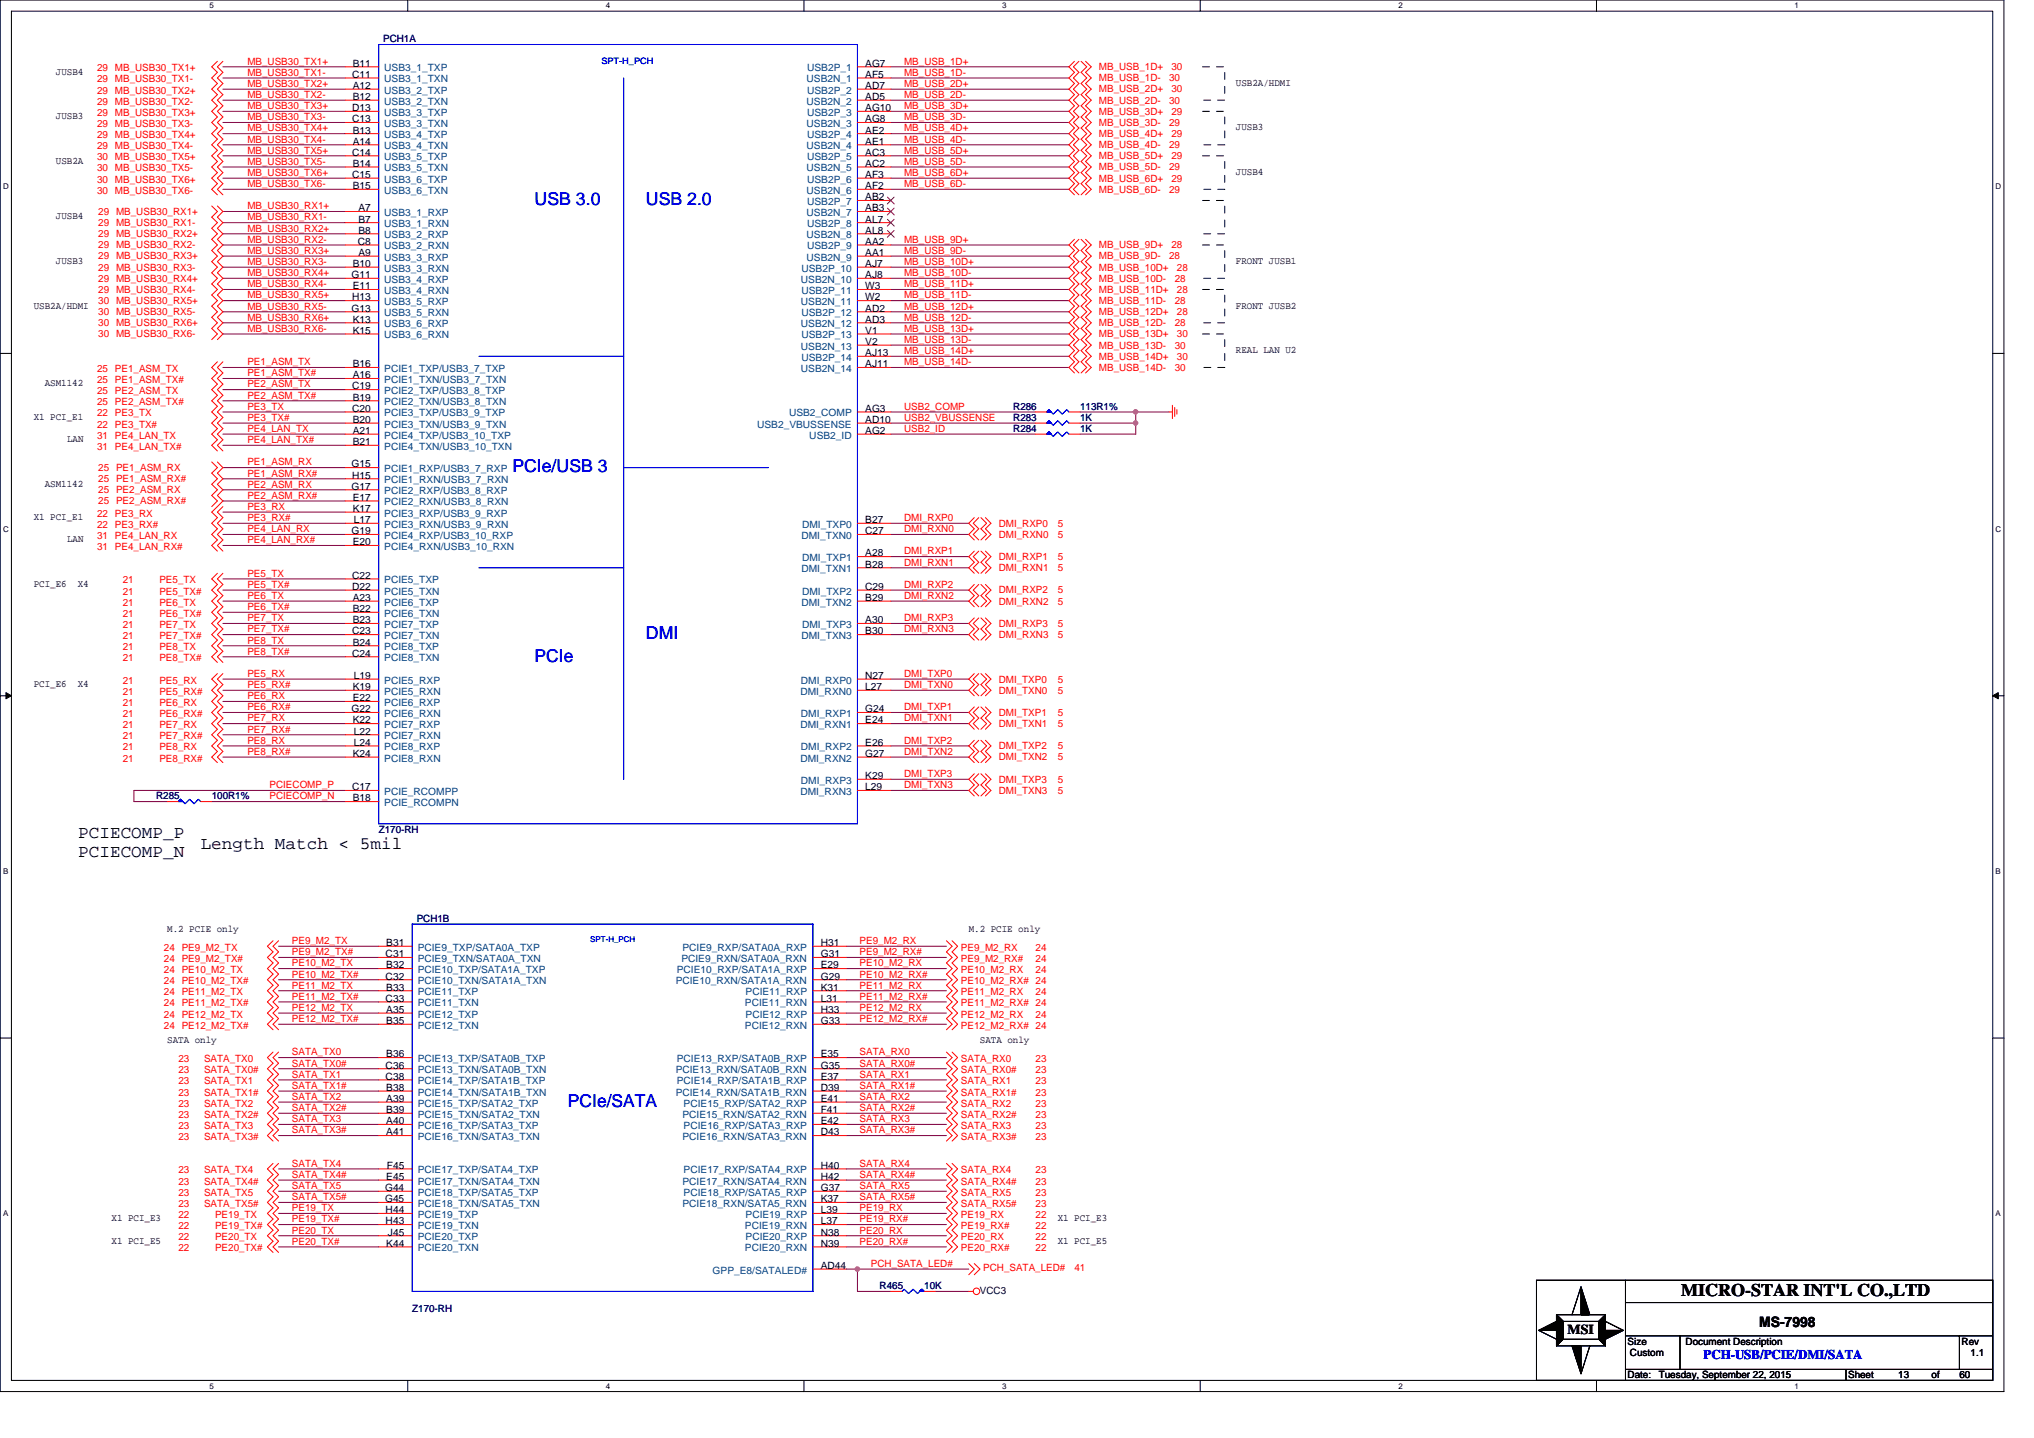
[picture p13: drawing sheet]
<svg xmlns="http://www.w3.org/2000/svg" width="297mm" height="210mm" viewBox="0 0 297 210" stroke-linecap="round" stroke-linejoin="round" font-family="sans-serif">
<defs><g id="words">
<g font-size="2.6" fill="#00f">
<text x="78.1" y="30">USB 3.0</text>
<text x="94.3" y="30">USB 2.0</text>
<text x="74.8" y="69">PCIe/USB 3</text>
<text x="94.3" y="93.4">DMI</text>
<text x="78.1" y="96.6">PCIe</text>
<text x="82.9" y="161.6">PCIe/SATA</text>
</g>
<g font-size="2.6">
<text x="11.4" y="122.4">PCIECOMP_P</text>
<text x="11.4" y="125.1">PCIECOMP_N</text>
<text x="29.3" y="124">Length Match &lt; 5mil</text>
<text x="245.5" y="189.3">MICRO-STAR INT'L CO.,LTD</text>
</g>
<text font-size="2.1" x="256.9" y="193.8">MS-7998</text>
<text font-size="2" x="228.9" y="194.8">MSI</text>
<text font-size="1.9" fill="#00f" x="248.8" y="198.5">PCH-USB/PCIE/DMI/SATA</text>
<g font-size="1.5">
<text x="8.2" y="10.9">JUSB4</text>
<text x="51.4" y="11.4">C11</text>
<text x="51.5" y="9.7">B11</text>
<text x="126.4" y="9.7">AG7</text>
<text x="126.4" y="11.4">AF5</text>
<text x="8.2" y="17.4">JUSB3</text>
<text x="51.4" y="16.2">D13</text>
<text x="51.4" y="17.9">C13</text>
<text x="51.5" y="14.6">B12</text>
<text x="51.5" y="13">A12</text>
<text x="126.4" y="13">AD7</text>
<text x="126.4" y="16.2">AG10</text>
<text x="126.4" y="14.6">AD5</text>
<text x="126.4" y="17.9">AG8</text>
<text x="180.5" y="12.6">USB2A/HDMI</text>
<text x="8.2" y="23.9">USB2A</text>
<text x="51.4" y="22.7">C14</text>
<text x="51.5" y="19.5">B13</text>
<text x="51.5" y="21.1">A14</text>
<text x="126.4" y="19.5">AE2</text>
<text x="126.4" y="22.7">AC3</text>
<text x="126.4" y="21.1">AE1</text>
<text x="180.5" y="19">JUSB3</text>
<text x="51.4" y="26">C15</text>
<text x="51.5" y="27.6">B15</text>
<text x="51.5" y="24.4">B14</text>
<text x="126.4" y="26">AF3</text>
<text x="126.4" y="29.3">AB2</text>
<text x="126.4" y="24.4">AC2</text>
<text x="126.4" y="27.6">AF2</text>
<text x="180.5" y="25.5">JUSB4</text>
<text x="8.2" y="32">JUSB4</text>
<text x="52.3" y="35.8">C8</text>
<text x="52.3" y="32.5">B7</text>
<text x="52.3" y="30.9">A7</text>
<text x="52.3" y="34.1">B8</text>
<text x="126.4" y="32.5">AL7</text>
<text x="126.4" y="35.8">AA2</text>
<text x="126.4" y="30.9">AB3</text>
<text x="126.4" y="34.1">AL8</text>
<text x="8.2" y="38.6">JUSB3</text>
<text x="51.3" y="40.6">G11</text>
<text x="51.5" y="39">B10</text>
<text x="52.3" y="37.4">A9</text>
<text x="126.4" y="39">AJ7</text>
<text x="126.4" y="40.6">AJ8</text>
<text x="126.4" y="37.4">AA1</text>
<text x="180.5" y="38.6">FRONT JUSB1</text>
<text x="4.9" y="45.1">USB2A/HDMI</text>
<text x="51.3" y="45.5">G13</text>
<text x="51.4" y="43.9">H13</text>
<text x="51.5" y="47.1">K13</text>
<text x="51.5" y="42.2">E11</text>
<text x="126.4" y="42.2">W3</text>
<text x="126.4" y="45.5">AD2</text>
<text x="126.4" y="43.9">W2</text>
<text x="126.4" y="47.1">AD3</text>
<text x="180.5" y="45.1">FRONT JUSB2</text>
<text x="51.5" y="53.6">B16</text>
<text x="51.5" y="48.7">K15</text>
<text x="126.4" y="48.7">V1</text>
<text x="126.4" y="52">AJ13</text>
<text x="126.4" y="50.4">V2</text>
<text x="126.4" y="53.6">AJ11</text>
<text x="180.5" y="51.6">REAL LAN U2</text>
<text x="6.5" y="56.4">ASM1142</text>
<text x="51.4" y="56.9">C19</text>
<text x="51.5" y="55.2">A16</text>
<text x="51.5" y="58.5">B19</text>
<text x="4.9" y="61.3">X1 PCI_E1</text>
<text x="9.8" y="64.6">LAN</text>
<text x="51.4" y="60.1">C20</text>
<text x="51.5" y="61.8">B20</text>
<text x="51.5" y="65">B21</text>
<text x="51.5" y="63.4">A21</text>
<text x="126.4" y="63.4">AG2</text>
<text x="126.4" y="60.1">AG3</text>
<text x="126.4" y="61.8">AD10</text>
<text x="6.5" y="71.1">ASM1142</text>
<text x="51.3" y="68.3">G15</text>
<text x="51.3" y="71.5">G17</text>
<text x="51.4" y="69.9">H15</text>
<text x="4.9" y="75.9">X1 PCI_E1</text>
<text x="51.5" y="73.1">E17</text>
<text x="51.5" y="74.8">K17</text>
<text x="51.7" y="76.4">L17</text>
<text x="126.4" y="76.4">B27</text>
<text x="9.8" y="79.2">LAN</text>
<text x="51.3" y="78">G19</text>
<text x="51.5" y="79.6">E20</text>
<text x="126.4" y="81.3">A28</text>
<text x="126.4" y="78">C27</text>
<text x="126.4" y="82.9">B28</text>
<text x="4.9" y="85.7">PCI_E6</text>
<text x="11.4" y="85.7">X4</text>
<text x="51.4" y="86.1">D22</text>
<text x="51.4" y="84.5">C22</text>
<text x="51.5" y="89.4">B22</text>
<text x="51.5" y="87.8">A23</text>
<text x="126.4" y="86.1">C29</text>
<text x="126.4" y="87.8">B29</text>
<text x="51.4" y="92.6">C23</text>
<text x="51.4" y="95.9">C24</text>
<text x="51.5" y="91">B23</text>
<text x="51.5" y="94.3">B24</text>
<text x="126.4" y="91">A30</text>
<text x="126.4" y="92.6">B30</text>
<text x="4.9" y="100.3">PCI_E6</text>
<text x="11.4" y="100.3">X4</text>
<text x="51.5" y="100.8">K19</text>
<text x="51.7" y="99.1">L19</text>
<text x="126.4" y="99.1">N27</text>
<text x="126.4" y="100.8">L27</text>
<text x="51.3" y="104">G22</text>
<text x="51.5" y="102.4">E22</text>
<text x="51.5" y="105.6">K22</text>
<text x="51.7" y="107.3">L22</text>
<text x="126.4" y="104">G24</text>
<text x="126.4" y="105.6">E24</text>
<text x="51.5" y="110.5">K24</text>
<text x="51.7" y="108.9">L24</text>
<text x="126.4" y="108.9">E26</text>
<text x="126.4" y="113.8">K29</text>
<text x="126.4" y="110.5">G27</text>
<text x="51.4" y="115.4">C17</text>
<text x="51.5" y="117">B18</text>
<text x="126.4" y="115.4">L29</text>
<text x="24.4" y="136.1">M.2 PCIE only</text>
<text x="141.5" y="136.1">M.2 PCIE only</text>
<text x="56.3" y="139.8">C31</text>
<text x="56.3" y="143">C32</text>
<text x="56.4" y="138.2">B31</text>
<text x="56.4" y="141.4">B32</text>
<text x="119.9" y="139.8">G31</text>
<text x="119.9" y="141.4">E29</text>
<text x="119.9" y="143">G29</text>
<text x="119.9" y="138.2">H31</text>
<text x="56.3" y="146.3">C33</text>
<text x="56.4" y="144.7">B33</text>
<text x="56.4" y="147.9">A35</text>
<text x="56.4" y="149.5">B35</text>
<text x="119.9" y="144.7">K31</text>
<text x="119.9" y="147.9">H33</text>
<text x="119.9" y="146.3">L31</text>
<text x="119.9" y="149.5">G33</text>
<text x="24.4" y="152.4">SATA only</text>
<text x="56.4" y="154.4">B36</text>
<text x="119.9" y="154.4">E35</text>
<text x="143.1" y="152.4">SATA only</text>
<text x="56.3" y="157.7">C38</text>
<text x="56.3" y="156">C36</text>
<text x="56.4" y="159.3">B38</text>
<text x="56.4" y="160.9">A39</text>
<text x="119.9" y="157.7">E37</text>
<text x="119.9" y="159.3">D39</text>
<text x="119.9" y="156">G35</text>
<text x="119.9" y="160.9">E41</text>
<text x="56.4" y="162.5">B39</text>
<text x="56.4" y="165.8">A41</text>
<text x="56.4" y="164.2">A40</text>
<text x="119.9" y="164.2">E42</text>
<text x="119.9" y="162.5">F41</text>
<text x="119.9" y="165.8">D43</text>
<text x="56.2" y="173.9">G44</text>
<text x="56.4" y="172.3">E45</text>
<text x="56.5" y="170.7">F45</text>
<text x="119.9" y="170.7">H40</text>
<text x="119.9" y="173.9">G37</text>
<text x="119.9" y="172.3">H42</text>
<text x="16.3" y="178.4">X1 PCI_E3</text>
<text x="56.2" y="175.6">G45</text>
<text x="56.3" y="177.2">H44</text>
<text x="56.3" y="178.8">H43</text>
<text x="119.9" y="177.2">L39</text>
<text x="119.9" y="178.8">L37</text>
<text x="119.9" y="175.6">K37</text>
<text x="154.5" y="178.3">X1 PCI_E3</text>
<text x="16.3" y="181.6">X1 PCI_E5</text>
<text x="56.4" y="182.1">K44</text>
<text x="56.7" y="180.4">J45</text>
<text x="119.9" y="180.4">N38</text>
<text x="119.9" y="182.1">N39</text>
<text x="119.9" y="185.3">AD44</text>
<text x="154.5" y="181.6">X1 PCI_E5</text>
<text x="143.1" y="188.9">VCC3</text>
<text x="237.7" y="196.4">Size</text>
<text x="246.2" y="196.4">Document Description</text>
<text x="286.5" y="196.4">Rev</text>
<text x="237.7" y="201.3">Date:</text>
<text x="238" y="198">Custom</text>
<text x="242.2" y="201.3">Tuesday, September 22, 2015</text>
<text x="269.9" y="201.3">Sheet</text>
<text x="277.2" y="201.3">13</text>
<text x="282.1" y="201.3">of</text>
<text x="286.1" y="201.3">60</text>
<text x="287.8" y="198">1.1</text>
</g>
<g font-size="1.5" fill="#f00">
<text x="14.2" y="10.4">29 MB_USB30_TX1+</text>
<text x="36.1" y="9.4">MB_USB30_TX1+</text>
<text x="36.1" y="11.1">MB_USB30_TX1-</text>
<text x="132" y="9.4">MB_USB_1D+</text>
<text x="132" y="11.1">MB_USB_1D-</text>
<text x="160.5" y="10.3">MB_USB_1D+</text>
<text x="160.5" y="11.9">MB_USB_1D-</text>
<text x="170.7" y="11.9">30</text>
<text x="171.1" y="10.3">30</text>
<text x="14.2" y="13.7">29 MB_USB30_TX2+</text>
<text x="14.2" y="16.9">29 MB_USB30_TX3+</text>
<text x="14.2" y="15.3">29 MB_USB30_TX2-</text>
<text x="14.2" y="12">29 MB_USB30_TX1-</text>
<text x="36.1" y="12.7">MB_USB30_TX2+</text>
<text x="36.1" y="14.3">MB_USB30_TX2-</text>
<text x="36.1" y="15.9">MB_USB30_TX3+</text>
<text x="36.1" y="17.6">MB_USB30_TX3-</text>
<text x="132" y="15.9">MB_USB_3D+</text>
<text x="132" y="17.6">MB_USB_3D-</text>
<text x="132" y="14.3">MB_USB_2D-</text>
<text x="132" y="12.7">MB_USB_2D+</text>
<text x="160.5" y="13.5">MB_USB_2D+</text>
<text x="160.5" y="15.1">MB_USB_2D-</text>
<text x="160.5" y="16.8">MB_USB_3D+</text>
<text x="170.7" y="15.1">30</text>
<text x="171.1" y="13.5">30</text>
<text x="171.1" y="16.8">29</text>
<text x="14.2" y="23.4">30 MB_USB30_TX5+</text>
<text x="14.2" y="20.2">29 MB_USB30_TX4+</text>
<text x="14.2" y="21.8">29 MB_USB30_TX4-</text>
<text x="14.2" y="18.5">29 MB_USB30_TX3-</text>
<text x="36.1" y="22.4">MB_USB30_TX5+</text>
<text x="36.1" y="19.2">MB_USB30_TX4+</text>
<text x="36.1" y="20.8">MB_USB30_TX4-</text>
<text x="132" y="20.8">MB_USB_4D-</text>
<text x="132" y="19.2">MB_USB_4D+</text>
<text x="132" y="22.4">MB_USB_5D+</text>
<text x="160.5" y="18.4">MB_USB_3D-</text>
<text x="160.5" y="20">MB_USB_4D+</text>
<text x="160.5" y="21.6">MB_USB_4D-</text>
<text x="160.5" y="23.3">MB_USB_5D+</text>
<text x="170.7" y="18.4">29</text>
<text x="170.7" y="21.6">29</text>
<text x="171.1" y="20">29</text>
<text x="171.1" y="23.3">29</text>
<text x="14.2" y="25">30 MB_USB30_TX5-</text>
<text x="14.2" y="26.7">30 MB_USB30_TX6+</text>
<text x="14.2" y="28.3">30 MB_USB30_TX6-</text>
<text x="36.1" y="24.1">MB_USB30_TX5-</text>
<text x="36.1" y="25.7">MB_USB30_TX6+</text>
<text x="36.1" y="27.3">MB_USB30_TX6-</text>
<text x="132" y="24.1">MB_USB_5D-</text>
<text x="132" y="25.7">MB_USB_6D+</text>
<text x="132" y="27.3">MB_USB_6D-</text>
<text x="160.5" y="24.9">MB_USB_5D-</text>
<text x="160.5" y="26.5">MB_USB_6D+</text>
<text x="160.5" y="28.1">MB_USB_6D-</text>
<text x="170.7" y="24.9">29</text>
<text x="170.7" y="28.1">29</text>
<text x="171.1" y="26.5">29</text>
<text x="14.3" y="34.6">29 MB_USB30_RX2+</text>
<text x="14.3" y="31.4">29 MB_USB30_RX1+</text>
<text x="14.3" y="33">29 MB_USB30_RX1-</text>
<text x="36.1" y="33.8">MB_USB30_RX2+</text>
<text x="36.1" y="35.5">MB_USB30_RX2-</text>
<text x="36.1" y="30.6">MB_USB30_RX1+</text>
<text x="36.1" y="32.2">MB_USB30_RX1-</text>
<text x="132" y="35.5">MB_USB_9D+</text>
<text x="14.3" y="41.1">29 MB_USB30_RX4+</text>
<text x="14.3" y="37.9">29 MB_USB30_RX3+</text>
<text x="14.3" y="39.5">29 MB_USB30_RX3-</text>
<text x="14.3" y="36.3">29 MB_USB30_RX2-</text>
<text x="36.1" y="37.1">MB_USB30_RX3+</text>
<text x="36.1" y="38.7">MB_USB30_RX3-</text>
<text x="36.1" y="42">MB_USB30_RX4-</text>
<text x="36.1" y="40.3">MB_USB30_RX4+</text>
<text x="132" y="37.1">MB_USB_9D-</text>
<text x="132" y="40.3">MB_USB_10D-</text>
<text x="132" y="38.7">MB_USB_10D+</text>
<text x="132" y="42">MB_USB_11D+</text>
<text x="160.5" y="36.3">MB_USB_9D+</text>
<text x="160.5" y="37.9">MB_USB_9D-</text>
<text x="160.5" y="39.5">MB_USB_10D+</text>
<text x="160.5" y="41.1">MB_USB_10D-</text>
<text x="170.7" y="37.9">28</text>
<text x="171.1" y="36.3">28</text>
<text x="171.6" y="41.1">28</text>
<text x="171.9" y="39.5">28</text>
<text x="14.3" y="44.4">30 MB_USB30_RX5+</text>
<text x="14.3" y="46">30 MB_USB30_RX5-</text>
<text x="14.3" y="42.8">29 MB_USB30_RX4-</text>
<text x="14.3" y="47.6">30 MB_USB30_RX6+</text>
<text x="36.1" y="43.6">MB_USB30_RX5+</text>
<text x="36.1" y="45.2">MB_USB30_RX5-</text>
<text x="36.1" y="46.8">MB_USB30_RX6+</text>
<text x="132" y="43.6">MB_USB_11D-</text>
<text x="132" y="46.8">MB_USB_12D-</text>
<text x="132" y="45.2">MB_USB_12D+</text>
<text x="160.5" y="42.8">MB_USB_11D+</text>
<text x="160.5" y="44.4">MB_USB_11D-</text>
<text x="160.5" y="46">MB_USB_12D+</text>
<text x="160.5" y="47.6">MB_USB_12D-</text>
<text x="171.6" y="44.4">28</text>
<text x="171.6" y="47.6">28</text>
<text x="171.9" y="42.8">28</text>
<text x="171.9" y="46">28</text>
<text x="14.3" y="49.3">30 MB_USB30_RX6-</text>
<text x="36.1" y="48.5">MB_USB30_RX6-</text>
<text x="36.1" y="53.3">PE1_ASM_TX</text>
<text x="132" y="48.5">MB_USB_13D+</text>
<text x="132" y="50.1">MB_USB_13D-</text>
<text x="132" y="53.3">MB_USB_14D-</text>
<text x="132" y="51.7">MB_USB_14D+</text>
<text x="160.5" y="49.3">MB_USB_13D+</text>
<text x="160.5" y="50.9">MB_USB_13D-</text>
<text x="160.5" y="52.5">MB_USB_14D+</text>
<text x="171.6" y="50.9">30</text>
<text x="171.9" y="49.3">30</text>
<text x="171.9" y="52.5">30</text>
<text x="14.2" y="54.3">25 PE1_ASM_TX</text>
<text x="14.2" y="55.9">25 PE1_ASM_TX#</text>
<text x="14.2" y="57.6">25 PE2_ASM_TX</text>
<text x="14.2" y="59.2">25 PE2_ASM_TX#</text>
<text x="36.1" y="59.8">PE3_TX</text>
<text x="36.1" y="54.9">PE1_ASM_TX#</text>
<text x="36.1" y="56.6">PE2_ASM_TX</text>
<text x="36.1" y="58.2">PE2_ASM_TX#</text>
<text x="132" y="59.8">USB2_COMP</text>
<text x="160.5" y="54.1">MB_USB_14D-</text>
<text x="171.6" y="54.1">30</text>
<text x="14.2" y="60.8">22 PE3_TX</text>
<text x="14.2" y="62.4">22 PE3_TX#</text>
<text x="14.2" y="65.7">31 PE4_LAN_TX#</text>
<text x="14.2" y="64.1">31 PE4_LAN_TX</text>
<text x="36.1" y="61.5">PE3_TX#</text>
<text x="36.1" y="64.7">PE4_LAN_TX#</text>
<text x="36.1" y="63.1">PE4_LAN_TX</text>
<text x="132" y="61.5">USB2_VBUSSENSE</text>
<text x="132" y="63.1">USB2_ID</text>
<text x="14.3" y="68.8">25 PE1_ASM_RX</text>
<text x="14.3" y="70.4">25 PE1_ASM_RX#</text>
<text x="36.1" y="71.2">PE2_ASM_RX</text>
<text x="36.1" y="68">PE1_ASM_RX</text>
<text x="36.1" y="69.6">PE1_ASM_RX#</text>
<text x="14.2" y="75.4">22 PE3_RX</text>
<text x="14.2" y="77.1">22 PE3_RX#</text>
<text x="14.3" y="72">25 PE2_ASM_RX</text>
<text x="14.3" y="73.7">25 PE2_ASM_RX#</text>
<text x="36.1" y="74.5">PE3_RX</text>
<text x="36.1" y="76.1">PE3_RX#</text>
<text x="36.1" y="77.7">PE4_LAN_RX</text>
<text x="36.1" y="72.8">PE2_ASM_RX#</text>
<text x="132" y="77.7">DMI_RXN0</text>
<text x="132" y="76.1">DMI_RXP0</text>
<text x="145.9" y="76.9">DMI_RXP0</text>
<text x="154.5" y="76.9">5</text>
<text x="14.2" y="80.3">31 PE4_LAN_RX#</text>
<text x="14.2" y="78.7">31 PE4_LAN_RX</text>
<text x="36.1" y="79.3">PE4_LAN_RX#</text>
<text x="132" y="82.6">DMI_RXN1</text>
<text x="132" y="81">DMI_RXP1</text>
<text x="145.9" y="81.8">DMI_RXP1</text>
<text x="145.9" y="83.4">DMI_RXN1</text>
<text x="145.9" y="78.5">DMI_RXN0</text>
<text x="154.5" y="81.8">5</text>
<text x="154.5" y="83.4">5</text>
<text x="154.5" y="78.5">5</text>
<text x="17.9" y="85.2">21</text>
<text x="17.9" y="86.8">21</text>
<text x="17.9" y="88.5">21</text>
<text x="23.3" y="85.2">PE5_TX</text>
<text x="23.3" y="86.8">PE5_TX#</text>
<text x="23.3" y="88.5">PE6_TX</text>
<text x="36.1" y="84.2">PE5_TX</text>
<text x="36.1" y="89.1">PE6_TX#</text>
<text x="36.1" y="87.5">PE6_TX</text>
<text x="36.1" y="85.9">PE5_TX#</text>
<text x="132" y="85.9">DMI_RXP2</text>
<text x="132" y="87.5">DMI_RXN2</text>
<text x="145.9" y="88.3">DMI_RXN2</text>
<text x="145.9" y="86.7">DMI_RXP2</text>
<text x="154.5" y="88.3">5</text>
<text x="154.5" y="86.7">5</text>
<text x="17.9" y="90.1">21</text>
<text x="17.9" y="91.7">21</text>
<text x="17.9" y="93.3">21</text>
<text x="17.9" y="95">21</text>
<text x="23.3" y="90.1">PE6_TX#</text>
<text x="23.3" y="91.7">PE7_TX</text>
<text x="23.3" y="93.3">PE7_TX#</text>
<text x="23.3" y="95">PE8_TX</text>
<text x="36.1" y="90.7">PE7_TX</text>
<text x="36.1" y="94">PE8_TX</text>
<text x="36.1" y="92.4">PE7_TX#</text>
<text x="36.1" y="95.6">PE8_TX#</text>
<text x="132" y="92.4">DMI_RXN3</text>
<text x="132" y="90.7">DMI_RXP3</text>
<text x="145.9" y="93.2">DMI_RXN3</text>
<text x="145.9" y="91.5">DMI_RXP3</text>
<text x="154.5" y="93.2">5</text>
<text x="154.5" y="91.5">5</text>
<text x="17.9" y="96.6">21</text>
<text x="17.9" y="99.8">21</text>
<text x="17.9" y="101.5">21</text>
<text x="23.3" y="96.6">PE8_TX#</text>
<text x="23.3" y="99.8">PE5_RX</text>
<text x="23.3" y="101.5">PE5_RX#</text>
<text x="36.1" y="98.8">PE5_RX</text>
<text x="36.1" y="100.5">PE5_RX#</text>
<text x="132" y="100.5">DMI_TXN0</text>
<text x="132" y="98.8">DMI_TXP0</text>
<text x="145.9" y="101.3">DMI_TXN0</text>
<text x="145.9" y="99.7">DMI_TXP0</text>
<text x="154.5" y="101.3">5</text>
<text x="154.5" y="99.7">5</text>
<text x="17.9" y="103.1">21</text>
<text x="17.9" y="104.7">21</text>
<text x="17.9" y="106.3">21</text>
<text x="17.9" y="107.9">21</text>
<text x="23.3" y="103.1">PE6_RX</text>
<text x="23.3" y="104.7">PE6_RX#</text>
<text x="23.3" y="106.3">PE7_RX</text>
<text x="23.3" y="107.9">PE7_RX#</text>
<text x="36.1" y="105.3">PE7_RX</text>
<text x="36.1" y="103.7">PE6_RX#</text>
<text x="36.1" y="102.1">PE6_RX</text>
<text x="36.1" y="107">PE7_RX#</text>
<text x="132" y="103.7">DMI_TXP1</text>
<text x="132" y="105.3">DMI_TXN1</text>
<text x="145.9" y="106.2">DMI_TXN1</text>
<text x="145.9" y="104.5">DMI_TXP1</text>
<text x="154.5" y="106.2">5</text>
<text x="154.5" y="104.5">5</text>
<text x="17.9" y="109.6">21</text>
<text x="17.9" y="111.2">21</text>
<text x="23.3" y="109.6">PE8_RX</text>
<text x="23.3" y="111.2">PE8_RX#</text>
<text x="36.1" y="108.6">PE8_RX</text>
<text x="36.1" y="110.2">PE8_RX#</text>
<text x="132" y="108.6">DMI_TXP2</text>
<text x="132" y="113.5">DMI_TXP3</text>
<text x="132" y="110.2">DMI_TXN2</text>
<text x="145.9" y="111">DMI_TXN2</text>
<text x="145.9" y="109.4">DMI_TXP2</text>
<text x="154.5" y="111">5</text>
<text x="154.5" y="109.4">5</text>
<text x="39.4" y="116.7">PCIECOMP_N</text>
<text x="39.4" y="115.1">PCIECOMP_P</text>
<text x="132" y="115.1">DMI_TXN3</text>
<text x="145.9" y="115.9">DMI_TXN3</text>
<text x="145.9" y="114.3">DMI_TXP3</text>
<text x="154.5" y="115.9">5</text>
<text x="154.5" y="114.3">5</text>
<text x="42.6" y="137.9">PE9_M2_TX</text>
<text x="125.5" y="137.9">PE9_M2_RX</text>
<text x="23.9" y="140.5">24 PE9_M2_TX#</text>
<text x="23.9" y="138.8">24 PE9_M2_TX</text>
<text x="23.9" y="143.7">24 PE10_M2_TX#</text>
<text x="23.9" y="142.1">24 PE10_M2_TX</text>
<text x="42.6" y="139.5">PE9_M2_TX#</text>
<text x="42.6" y="141.1">PE10_M2_TX</text>
<text x="42.6" y="142.7">PE10_M2_TX#</text>
<text x="125.5" y="139.5">PE9_M2_RX#</text>
<text x="125.5" y="141.1">PE10_M2_RX</text>
<text x="125.5" y="142.7">PE10_M2_RX#</text>
<text x="140.3" y="140.5">PE9_M2_RX#</text>
<text x="140.3" y="138.8">PE9_M2_RX</text>
<text x="140.3" y="143.7">PE10_M2_RX# 24</text>
<text x="140.3" y="142.1">PE10_M2_RX</text>
<text x="151.2" y="140.5">24</text>
<text x="151.2" y="138.8">24</text>
<text x="151.2" y="142.1">24</text>
<text x="23.9" y="147">24 PE11_M2_TX#</text>
<text x="23.9" y="145.4">24 PE11_M2_TX</text>
<text x="23.9" y="148.6">24 PE12_M2_TX</text>
<text x="42.6" y="144.4">PE11_M2_TX</text>
<text x="42.6" y="146">PE11_M2_TX#</text>
<text x="42.6" y="147.6">PE12_M2_TX</text>
<text x="42.6" y="149.2">PE12_M2_TX#</text>
<text x="125.5" y="144.4">PE11_M2_RX</text>
<text x="125.5" y="146">PE11_M2_RX#</text>
<text x="125.5" y="147.6">PE12_M2_RX</text>
<text x="125.5" y="149.2">PE12_M2_RX#</text>
<text x="140.3" y="147">PE11_M2_RX# 24</text>
<text x="140.3" y="145.4">PE11_M2_RX</text>
<text x="140.3" y="148.6">PE12_M2_RX</text>
<text x="151.2" y="145.4">24</text>
<text x="151.2" y="148.6">24</text>
<text x="23.9" y="150.2">24 PE12_M2_TX#</text>
<text x="26.1" y="155.1">23</text>
<text x="29.8" y="155.1">SATA_TX0</text>
<text x="42.6" y="154.1">SATA_TX0</text>
<text x="42.6" y="155.7">SATA_TX0#</text>
<text x="125.5" y="154.1">SATA_RX0</text>
<text x="125.5" y="155.7">SATA_RX0#</text>
<text x="140.3" y="150.2">PE12_M2_RX# 24</text>
<text x="140.3" y="155.1">SATA_RX0</text>
<text x="151.2" y="155.1">23</text>
<text x="26.1" y="156.7">23</text>
<text x="26.1" y="158.3">23</text>
<text x="26.1" y="160">23</text>
<text x="26.1" y="161.6">23</text>
<text x="29.8" y="156.7">SATA_TX0#</text>
<text x="29.8" y="158.3">SATA_TX1</text>
<text x="29.8" y="160">SATA_TX1#</text>
<text x="29.8" y="161.6">SATA_TX2</text>
<text x="42.6" y="157.4">SATA_TX1</text>
<text x="42.6" y="159">SATA_TX1#</text>
<text x="42.6" y="160.6">SATA_TX2</text>
<text x="125.5" y="157.4">SATA_RX1</text>
<text x="125.5" y="159">SATA_RX1#</text>
<text x="125.5" y="160.6">SATA_RX2</text>
<text x="140.3" y="156.7">SATA_RX0#</text>
<text x="140.3" y="158.3">SATA_RX1</text>
<text x="140.3" y="160">SATA_RX1#</text>
<text x="140.3" y="161.6">SATA_RX2</text>
<text x="151.2" y="156.7">23</text>
<text x="151.2" y="160">23</text>
<text x="151.2" y="158.3">23</text>
<text x="151.2" y="161.6">23</text>
<text x="26.1" y="163.2">23</text>
<text x="26.1" y="164.8">23</text>
<text x="26.1" y="166.5">23</text>
<text x="29.8" y="163.2">SATA_TX2#</text>
<text x="29.8" y="164.8">SATA_TX3</text>
<text x="29.8" y="166.5">SATA_TX3#</text>
<text x="42.6" y="162.2">SATA_TX2#</text>
<text x="42.6" y="163.9">SATA_TX3</text>
<text x="42.6" y="165.5">SATA_TX3#</text>
<text x="125.5" y="162.2">SATA_RX2#</text>
<text x="125.5" y="163.9">SATA_RX3</text>
<text x="125.5" y="165.5">SATA_RX3#</text>
<text x="140.3" y="163.2">SATA_RX2#</text>
<text x="140.3" y="164.8">SATA_RX3</text>
<text x="140.3" y="166.5">SATA_RX3#</text>
<text x="151.2" y="163.2">23</text>
<text x="151.2" y="166.5">23</text>
<text x="151.2" y="164.8">23</text>
<text x="26.1" y="171.3">23</text>
<text x="26.1" y="173">23</text>
<text x="29.8" y="171.3">SATA_TX4</text>
<text x="29.8" y="173">SATA_TX4#</text>
<text x="42.6" y="170.4">SATA_TX4</text>
<text x="42.6" y="172">SATA_TX4#</text>
<text x="42.6" y="173.6">SATA_TX5</text>
<text x="125.5" y="170.4">SATA_RX4</text>
<text x="125.5" y="172">SATA_RX4#</text>
<text x="125.5" y="173.6">SATA_RX5</text>
<text x="140.3" y="171.3">SATA_RX4</text>
<text x="140.3" y="173">SATA_RX4#</text>
<text x="151.2" y="173">23</text>
<text x="151.2" y="171.3">23</text>
<text x="26.1" y="177.9">22</text>
<text x="26.1" y="179.5">22</text>
<text x="26.1" y="174.6">23</text>
<text x="26.1" y="176.2">23</text>
<text x="29.8" y="174.6">SATA_TX5</text>
<text x="29.8" y="176.2">SATA_TX5#</text>
<text x="31.4" y="177.9">PE19_TX</text>
<text x="31.4" y="179.5">PE19_TX#</text>
<text x="42.6" y="176.9">PE19_TX</text>
<text x="42.6" y="178.5">PE19_TX#</text>
<text x="42.6" y="175.3">SATA_TX5#</text>
<text x="125.5" y="176.9">PE19_RX</text>
<text x="125.5" y="178.5">PE19_RX#</text>
<text x="125.5" y="175.3">SATA_RX5#</text>
<text x="140.3" y="177.9">PE19_RX</text>
<text x="140.3" y="179.5">PE19_RX#</text>
<text x="140.3" y="174.6">SATA_RX5</text>
<text x="140.3" y="176.2">SATA_RX5#</text>
<text x="151.2" y="177.9">22</text>
<text x="151.2" y="179.5">22</text>
<text x="151.2" y="176.2">23</text>
<text x="151.2" y="174.6">23</text>
<text x="26.1" y="181.1">22</text>
<text x="26.1" y="182.7">22</text>
<text x="31.4" y="181.1">PE20_TX</text>
<text x="31.4" y="182.7">PE20_TX#</text>
<text x="42.6" y="180.1">PE20_TX</text>
<text x="42.6" y="181.8">PE20_TX#</text>
<text x="125.5" y="180.1">PE20_RX</text>
<text x="125.5" y="181.8">PE20_RX#</text>
<text x="127.2" y="185">PCH_SATA_LED#</text>
<text x="140.3" y="182.7">PE20_RX#</text>
<text x="140.3" y="181.1">PE20_RX</text>
<text x="143.6" y="185.7">PCH_SATA_LED#</text>
<text x="151.2" y="182.7">22</text>
<text x="151.2" y="181.1">22</text>
<text x="156.9" y="185.7">41</text>
</g>
<g font-size="1.5" fill="#000080">
<text x="56" y="6.2">PCH1A</text>
<text x="148" y="59.8">R286</text>
<text x="157.7" y="59.8">113R1%</text>
<text x="148" y="61.5">R283</text>
<text x="148" y="63.1">R284</text>
<text x="157.7" y="61.5">1K</text>
<text x="157.7" y="63.1">1K</text>
<text x="22.8" y="116.7">R285</text>
<text x="30.9" y="116.7">100R1%</text>
<text x="55.3" y="121.6">Z170-RH</text>
<text x="60.9" y="134.6">PCH1B</text>
<text x="60.2" y="191.5">Z170-RH</text>
<text x="128.5" y="188.3">R465</text>
<text x="135" y="188.3">10K</text>
</g>
<g font-size="1.5" fill="#004080">
<text x="56.1" y="10.4">USB3_1_TXP</text>
<text x="117.9" y="10.4">USB2P_1</text>
<text x="56.1" y="12">USB3_1_TXN</text>
<text x="56.1" y="15.3">USB3_2_TXN</text>
<text x="56.1" y="13.7">USB3_2_TXP</text>
<text x="56.1" y="16.9">USB3_3_TXP</text>
<text x="117.8" y="12">USB2N_1</text>
<text x="117.8" y="15.3">USB2N_2</text>
<text x="117.9" y="13.7">USB2P_2</text>
<text x="117.9" y="16.9">USB2P_3</text>
<text x="56.1" y="23.4">USB3_5_TXP</text>
<text x="56.1" y="18.5">USB3_3_TXN</text>
<text x="56.1" y="20.2">USB3_4_TXP</text>
<text x="56.1" y="21.8">USB3_4_TXN</text>
<text x="117.8" y="18.5">USB2N_3</text>
<text x="117.8" y="21.8">USB2N_4</text>
<text x="117.9" y="20.2">USB2P_4</text>
<text x="117.9" y="23.4">USB2P_5</text>
<text x="56.1" y="28.3">USB3_6_TXN</text>
<text x="56.1" y="26.7">USB3_6_TXP</text>
<text x="56.1" y="25">USB3_5_TXN</text>
<text x="117.8" y="25">USB2N_5</text>
<text x="117.8" y="28.3">USB2N_6</text>
<text x="117.9" y="26.7">USB2P_6</text>
<text x="117.9" y="29.9">USB2P_7</text>
<text x="56.1" y="33.2">USB3_1_RXN</text>
<text x="56.1" y="31.5">USB3_1_RXP</text>
<text x="56.1" y="34.8">USB3_2_RXP</text>
<text x="117.8" y="31.5">USB2N_7</text>
<text x="117.8" y="34.8">USB2N_8</text>
<text x="117.9" y="33.2">USB2P_8</text>
<text x="56.1" y="36.4">USB3_2_RXN</text>
<text x="56.1" y="38.1">USB3_3_RXP</text>
<text x="56.1" y="39.7">USB3_3_RXN</text>
<text x="56.1" y="41.3">USB3_4_RXP</text>
<text x="117" y="41.3">USB2N_10</text>
<text x="117" y="39.7">USB2P_10</text>
<text x="117.8" y="38.1">USB2N_9</text>
<text x="117.9" y="36.4">USB2P_9</text>
<text x="56.1" y="47.8">USB3_6_RXP</text>
<text x="56.1" y="46.2">USB3_5_RXN</text>
<text x="56.1" y="44.6">USB3_5_RXP</text>
<text x="56.1" y="42.9">USB3_4_RXN</text>
<text x="117" y="44.6">USB2N_11</text>
<text x="117" y="47.8">USB2N_12</text>
<text x="117" y="42.9">USB2P_11</text>
<text x="117" y="46.2">USB2P_12</text>
<text x="56.1" y="49.4">USB3_6_RXN</text>
<text x="117" y="51.1">USB2N_13</text>
<text x="117" y="49.4">USB2P_13</text>
<text x="117" y="52.7">USB2P_14</text>
<text x="56.1" y="55.9">PCIE1_TXN/USB3_7_TXN</text>
<text x="56.1" y="54.3">PCIE1_TXP/USB3_7_TXP</text>
<text x="56.1" y="59.2">PCIE2_TXN/USB3_8_TXN</text>
<text x="56.1" y="57.6">PCIE2_TXP/USB3_8_TXP</text>
<text x="117" y="54.3">USB2N_14</text>
<text x="56.1" y="62.4">PCIE3_TXN/USB3_9_TXN</text>
<text x="56.1" y="60.8">PCIE3_TXP/USB3_9_TXP</text>
<text x="56.1" y="65.7">PCIE4_TXN/USB3_10_TXN</text>
<text x="56.1" y="64.1">PCIE4_TXP/USB3_10_TXP</text>
<text x="110.6" y="62.4">USB2_VBUSSENSE</text>
<text x="115.2" y="60.8">USB2_COMP</text>
<text x="118.2" y="64.1">USB2_ID</text>
<text x="56.1" y="70.6">PCIE1_RXN/USB3_7_RXN</text>
<text x="56.1" y="68.9">PCIE1_RXP/USB3_7_RXP</text>
<text x="56.1" y="73.8">PCIE2_RXN/USB3_8_RXN</text>
<text x="56.1" y="72.2">PCIE2_RXP/USB3_8_RXP</text>
<text x="56.1" y="77.1">PCIE3_RXN/USB3_9_RXN</text>
<text x="56.1" y="75.4">PCIE3_RXP/USB3_9_RXP</text>
<text x="117.1" y="77.1">DMI_TXP0</text>
<text x="56.1" y="80.3">PCIE4_RXN/USB3_10_RXN</text>
<text x="56.1" y="78.7">PCIE4_RXP/USB3_10_RXP</text>
<text x="117" y="78.7">DMI_TXN0</text>
<text x="117" y="83.6">DMI_TXN1</text>
<text x="117.1" y="81.9">DMI_TXP1</text>
<text x="56.1" y="86.8">PCIE5_TXN</text>
<text x="56.1" y="85.2">PCIE5_TXP</text>
<text x="56.1" y="88.4">PCIE6_TXP</text>
<text x="117" y="88.4">DMI_TXN2</text>
<text x="117.1" y="86.8">DMI_TXP2</text>
<text x="56.1" y="90.1">PCIE6_TXN</text>
<text x="56.1" y="93.3">PCIE7_TXN</text>
<text x="56.1" y="91.7">PCIE7_TXP</text>
<text x="56.1" y="95">PCIE8_TXP</text>
<text x="117" y="93.3">DMI_TXN3</text>
<text x="117.1" y="91.7">DMI_TXP3</text>
<text x="56.1" y="101.5">PCIE5_RXN</text>
<text x="56.1" y="99.8">PCIE5_RXP</text>
<text x="56.1" y="96.6">PCIE8_TXN</text>
<text x="116.9" y="101.5">DMI_RXN0</text>
<text x="117" y="99.8">DMI_RXP0</text>
<text x="56.1" y="104.7">PCIE6_RXN</text>
<text x="56.1" y="103.1">PCIE6_RXP</text>
<text x="56.1" y="107.9">PCIE7_RXN</text>
<text x="56.1" y="106.3">PCIE7_RXP</text>
<text x="116.9" y="106.3">DMI_RXN1</text>
<text x="117" y="104.7">DMI_RXP1</text>
<text x="56.1" y="111.2">PCIE8_RXN</text>
<text x="56.1" y="109.6">PCIE8_RXP</text>
<text x="116.9" y="111.2">DMI_RXN2</text>
<text x="117" y="109.6">DMI_RXP2</text>
<text x="56.1" y="117.7">PCIE_RCOMPN</text>
<text x="56.1" y="116.1">PCIE_RCOMPP</text>
<text x="116.9" y="116.1">DMI_RXN3</text>
<text x="117" y="114.4">DMI_RXP3</text>
<text x="61" y="140.5">PCIE9_TXN/SATA0A_TXN</text>
<text x="61" y="138.8">PCIE9_TXP/SATA0A_TXP</text>
<text x="61" y="143.7">PCIE10_TXN/SATA1A_TXN</text>
<text x="61" y="142.1">PCIE10_TXP/SATA1A_TXP</text>
<text x="98.7" y="143.7">PCIE10_RXN/SATA1A_RXN</text>
<text x="98.8" y="142.1">PCIE10_RXP/SATA1A_RXP</text>
<text x="99.5" y="140.5">PCIE9_RXN/SATA0A_RXN</text>
<text x="99.7" y="138.8">PCIE9_RXP/SATA0A_RXP</text>
<text x="61" y="145.3">PCIE11_TXP</text>
<text x="61" y="147">PCIE11_TXN</text>
<text x="61" y="148.6">PCIE12_TXP</text>
<text x="108.8" y="147">PCIE11_RXN</text>
<text x="108.9" y="145.3">PCIE11_RXP</text>
<text x="108.9" y="148.6">PCIE12_RXP</text>
<text x="61" y="155.1">PCIE13_TXP/SATA0B_TXP</text>
<text x="61" y="150.2">PCIE12_TXN</text>
<text x="98.8" y="155.1">PCIE13_RXP/SATA0B_RXP</text>
<text x="108.8" y="150.2">PCIE12_RXN</text>
<text x="61" y="160">PCIE14_TXN/SATA1B_TXN</text>
<text x="61" y="158.3">PCIE14_TXP/SATA1B_TXP</text>
<text x="61" y="156.7">PCIE13_TXN/SATA0B_TXN</text>
<text x="61" y="161.6">PCIE15_TXP/SATA2_TXP</text>
<text x="98.7" y="160">PCIE14_RXN/SATA1B_RXN</text>
<text x="98.7" y="156.7">PCIE13_RXN/SATA0B_RXN</text>
<text x="98.8" y="158.3">PCIE14_RXP/SATA1B_RXP</text>
<text x="99.8" y="161.6">PCIE15_RXP/SATA2_RXP</text>
<text x="61" y="163.2">PCIE15_TXN/SATA2_TXN</text>
<text x="61" y="166.5">PCIE16_TXN/SATA3_TXN</text>
<text x="61" y="164.8">PCIE16_TXP/SATA3_TXP</text>
<text x="99.7" y="163.2">PCIE15_RXN/SATA2_RXN</text>
<text x="99.7" y="166.5">PCIE16_RXN/SATA3_RXN</text>
<text x="99.8" y="164.8">PCIE16_RXP/SATA3_RXP</text>
<text x="61" y="173">PCIE17_TXN/SATA4_TXN</text>
<text x="61" y="171.3">PCIE17_TXP/SATA4_TXP</text>
<text x="99.7" y="173">PCIE17_RXN/SATA4_RXN</text>
<text x="99.8" y="171.3">PCIE17_RXP/SATA4_RXP</text>
<text x="61" y="177.8">PCIE19_TXP</text>
<text x="61" y="179.5">PCIE19_TXN</text>
<text x="61" y="176.2">PCIE18_TXN/SATA5_TXN</text>
<text x="61" y="174.6">PCIE18_TXP/SATA5_TXP</text>
<text x="99.7" y="176.2">PCIE18_RXN/SATA5_RXN</text>
<text x="99.8" y="174.6">PCIE18_RXP/SATA5_RXP</text>
<text x="108.8" y="179.5">PCIE19_RXN</text>
<text x="108.9" y="177.8">PCIE19_RXP</text>
<text x="61" y="181.1">PCIE20_TXP</text>
<text x="61" y="182.7">PCIE20_TXN</text>
<text x="104.1" y="186">GPP_E8/SATALED#</text>
<text x="108.8" y="182.7">PCIE20_RXN</text>
<text x="108.9" y="181.1">PCIE20_RXP</text>
</g>
<text font-size="1.3" fill="#00f" x="87.8" y="9.3">SPT-H_PCH</text>
<g font-size="1.2">
<text x="30.6" y="1.2">5</text>
<text x="88.5" y="1.2">4</text>
<text x="146.3" y="1.2">3</text>
<text x="204.2" y="1.2">2</text>
<text x="262.1" y="1.2">1</text>
<text x=".5" y="27.6">D</text>
<text x="291.4" y="27.6">D</text>
<text x=".5" y="77.6">C</text>
<text x="291.4" y="77.6">C</text>
<text x=".5" y="127.6">B</text>
<text x="291.4" y="127.6">B</text>
<text x=".5" y="177.6">A</text>
<text x="291.4" y="177.6">A</text>
<text x="30.6" y="202.8">5</text>
<text x="88.5" y="202.8">4</text>
<text x="146.3" y="202.8">3</text>
<text x="204.2" y="202.8">2</text>
<text x="262.1" y="202.8">1</text>
</g>
<text font-size="1.2" fill="#00f" x="86.2" y="137.6">SPT-H_PCH</text>
</g></defs>
<path d="M0 0h292.6v203.2h-292.6zM1.7 1.6h289.3v200h-289.3z" fill="none" stroke="#000" stroke-width=".15"/>
<g fill="#fff">
<path d="M30.6 .2h.6v1.3h-.6z"/>
<path d="M30.6 201.8h.6v1.3h-.6z"/>
</g>
<path d="M59.5 0v1.6M59.5 201.6v1.6" fill="none" stroke="#000" stroke-width=".15"/>
<g fill="#fff">
<path d="M88.5 .2h.6v1.3h-.6z"/>
<path d="M88.5 201.8h.6v1.3h-.6z"/>
</g>
<path d="M117.4 0v1.6M117.4 201.6v1.6" fill="none" stroke="#000" stroke-width=".15"/>
<g fill="#fff">
<path d="M146.3 .2h.7v1.3h-.7z"/>
<path d="M146.3 201.8h.7v1.3h-.7z"/>
</g>
<path d="M175.3 0v1.6M175.3 201.6v1.6" fill="none" stroke="#000" stroke-width=".15"/>
<g fill="#fff">
<path d="M204.2 .2h.6v1.3h-.6z"/>
<path d="M204.2 201.8h.6v1.3h-.6z"/>
</g>
<path d="M233.1 0v1.6M233.1 201.6v1.6" fill="none" stroke="#000" stroke-width=".15"/>
<g fill="#fff">
<path d="M262.1 .2h.6v1.3h-.6z"/>
<path d="M262.1 201.8h.6v1.3h-.6z"/>
<path d="M.5 26.6h.8v1.3h-.8z"/>
<path d="M291.4 26.6h.9v1.3h-.9z"/>
<path d="M.5 76.6h.8v1.3h-.8z"/>
<path d="M291.4 76.6h.9v1.3h-.9z"/>
</g>
<path d="M0 51.6h1.7M291 51.6h1.6" fill="none" stroke="#000" stroke-width=".15"/>
<g fill="#fff">
<path d="M.5 126.6h.7v1.3h-.7z"/>
<path d="M291.4 126.6h.8v1.3h-.8z"/>
</g>
<path d="M0 101.6h1.7M291 101.6h1.6" fill="none" stroke="#000" stroke-width=".15"/>
<path d="M.9 101.1l.8 .5-.8 .4zM291 101.6l.8-.5v.9z" fill="#000" stroke="#000" stroke-width=".15"/>
<g fill="#fff">
<path d="M.5 176.6h.7v1.2h-.7z"/>
<path d="M291.4 176.6h.8v1.2h-.8z"/>
</g>
<g fill="none" stroke="#000" stroke-width=".15">
<path d="M0 151.6h1.7M291 151.6h1.6M224.4 186.9h66.6v14.7h-66.6zM224.7 194.3l2.6 1.3M227.3 192h7.2v4.5h-7.2zM227.3 192l1 1M228.3 193h5.2v2.6h-5.2zM228.3 195.6l-1 .9M230.9 187.9l-1.3 4.1M232.2 196.5l-1.3 4.1M233.5 195.6l1 .9M234.5 193l2.6 1.3"/>
<path d="M234.5 192l-1 1M237.4 190.2h53.6M237.4 186.9v14.7M237.4 200h53.6M237.4 195.1h53.6M245.3 195.1v4.9M269.6 200v1.6M286.1 195.1v4.9"/>
</g>
<g fill="none" stroke="#800040" stroke-width=".15">
<path d="M32.6 13h17.8M32.6 14.6h17.8M32.6 16.3h17.8M32.6 17.9h17.8M32.6 9.8h17.8M32.6 11.4h17.8M32.6 19.5h17.8M130.1 16.3h26M130.1 17.9h26M130.1 19.5h26M130.1 9.8h26M130.1 11.4h26"/>
<path d="M130.1 14.6h26M130.1 13h26M32.6 34.1h17.8M32.6 35.8h17.8M32.6 37.4h17.8M32.6 39h17.8M32.6 22.8h17.8M32.6 24.4h17.8M32.6 26h17.8M32.6 27.6h17.8M32.6 21.1h17.8M32.6 30.9h17.8"/>
<path d="M32.6 32.5h17.8M130.1 21.1h26M130.1 35.8h26M130.1 37.4h26M130.1 39h26M130.1 22.8h26M130.1 24.4h26M130.1 26h26M130.1 27.6h26M32.6 42.3h17.8M32.6 43.9h17.8M32.6 45.5h17.8"/>
<path d="M32.6 47.1h17.8M32.6 48.8h17.8M32.6 53.7h17.8M32.6 55.3h17.8M32.6 56.9h17.8M32.6 58.5h17.8M32.6 40.6h17.8M130.1 40.6h26M130.1 48.8h26M130.1 50.4h26M130.1 53.7h26M130.1 52h26"/>
<path d="M130.1 42.3h26M130.1 43.9h26M130.1 47.1h26M130.1 45.5h26M32.6 60.2h17.8M32.6 61.8h17.8M32.6 74.8h17.8M32.6 76.4h17.8M32.6 79.7h17.8M32.6 78h17.8M32.6 65h17.8M32.6 63.4h17.8"/>
<path d="M32.6 71.5h17.8M32.6 73.2h17.8M32.6 68.3h17.8M32.6 69.9h17.8M130.1 60.2h21.1M130.1 63.4h21.1M130.1 78h11.4M130.1 76.4h11.4M130.1 61.8h21.1M157.7 61.8h8.2M157.7 60.2h8.2M165.9 60.2h4.8"/>
<path d="M165.9 61.8v1.6h-8.2M165.9 60.2v1.6M32.6 84.5h17.8M32.6 91h17.8M32.6 89.4h17.8M32.6 87.8h17.8M32.6 86.2h17.8M32.6 94.3h17.8M32.6 92.7h17.8M32.6 95.9h17.8M32.6 99.2h17.8M130.1 92.7h11.4"/>
<path d="M130.1 91h11.4M130.1 86.2h11.4M130.1 87.8h11.4M130.1 82.9h11.4M130.1 81.3h11.4M130.1 99.2h11.4M30.9 117.1h19.5M32.6 105.7h17.8M32.6 104h17.8M32.6 102.4h17.8M32.6 100.8h17.8M32.6 108.9h17.8"/>
<path d="M32.6 107.3h17.8M32.6 110.6h17.8M50.4 115.4h-30.8v1.7h4.8M130.1 104h11.4M130.1 108.9h11.4M130.1 113.8h11.4M130.1 105.7h11.4M130.1 110.6h11.4M130.1 115.4h11.4M130.1 100.8h11.4M40.7 138.2h14.6M40.7 139.8h14.6"/>
<path d="M123.6 138.2h14.6M123.6 139.8h14.6M40.7 141.4h14.6M40.7 143.1h14.6M40.7 144.7h14.6M40.7 146.3h14.6M40.7 147.9h14.6M40.7 149.6h14.6M40.7 154.4h14.6M40.7 156.1h14.6M40.7 157.7h14.6M40.7 159.3h14.6"/>
<path d="M123.6 141.4h14.6M123.6 143.1h14.6M123.6 144.7h14.6M123.6 146.3h14.6M123.6 147.9h14.6M123.6 149.6h14.6M123.6 154.4h14.6M123.6 156.1h14.6M123.6 157.7h14.6M123.6 159.3h14.6M40.7 177.2h14.6M40.7 178.8h14.6"/>
<path d="M40.7 160.9h14.6M40.7 162.6h14.6M40.7 164.2h14.6M40.7 165.8h14.6M40.7 170.7h14.6M40.7 172.3h14.6M40.7 173.9h14.6M40.7 175.6h14.6M123.6 177.2h14.6M123.6 178.8h14.6M123.6 160.9h14.6M123.6 162.6h14.6"/>
<path d="M123.6 164.2h14.6M123.6 165.8h14.6M123.6 170.7h14.6M123.6 172.3h14.6M123.6 173.9h14.6M123.6 175.6h14.6M40.7 180.4h14.6M40.7 182.1h14.6M123.6 185.3h1.6M123.6 180.4h14.6M123.6 182.1h14.6M136.6 188.6h4.9"/>
<path d="M141.5 185.3h-16.3v3.3h4.9"/>
</g>
<g fill="#f0f" stroke="#f0f" stroke-width=".15">
<circle cx="165.8" cy="61.8" r=".32"/>
<circle cx="165.8" cy="60.1" r=".32"/>
<circle cx="125.2" cy="185.3" r=".32"/>
</g>
<g fill="none" stroke="#f00" stroke-width=".15">
<path d="M31.7 9l-.8 .8 .8 .8-.8 .8 .8 .8-.8 .8 .8 .8-.8 .8 .8 .9-.8 .8 .8 .8-.8 .8 .8 .8-.8 .8 .8 .8-.8 .8 .8 .8-.8 .9 .8 .8-.8 .8 .8 .8-.8 .8 .8 .8-.8 .8 .8 .8M32.6 9l-.9 .8 .9 .8-.9 .8 .9 .8-.9 .8 .9 .8-.9 .8 .9 .9-.9 .8 .9 .8-.9 .8 .9 .8-.9 .8 .9 .8-.9 .8 .9 .8-.9 .9 .9 .8-.9 .8 .9 .8-.9 .8 .9 .8-.9 .8 .9 .8M50.4 11.4h4.9M50.4 9.8h4.9M50.4 14.6h4.9M50.4 13h4.9M50.4 17.9h4.9M50.4 16.3h4.9M50.4 19.5h4.9M125.2 11.4h4.9M125.2 9.8h4.9M125.2 14.6h4.9"/>
<path d="M125.2 13h4.9M125.2 17.9h4.9M125.2 16.3h4.9M125.2 19.5h4.9M156.9 9l-.8 .8 .8 .8-.8 .8 .8 .8-.8 .8 .8 .8-.8 .8 .8 .9-.8 .8 .8 .8-.8 .8 .8 .8-.8 .8 .8 .8-.8 .8 .8 .8-.8 .9 .8 .8-.8 .8 .8 .8-.8 .8 .8 .8-.8 .8 .8 .8M157.6 9l-.8 .8 .8 .8-.8 .8 .8 .8-.8 .8 .8 .8-.8 .8 .8 .9-.8 .8 .8 .8-.8 .8 .8 .8-.8 .8 .8 .8-.8 .8 .8 .8-.8 .9 .8 .8-.8 .8 .8 .8-.8 .8 .8 .8-.8 .8 .8 .8M157.9 9l.8 .8-.8 .8 .8 .8-.8 .8 .8 .8-.8 .8 .8 .8-.8 .9 .8 .8-.8 .8 .8 .8-.8 .8 .8 .8-.8 .8 .8 .8-.8 .8 .8 .9-.8 .8 .8 .8-.8 .8 .8 .8-.8 .8 .8 .8-.8 .8M158.5 9l.9 .8-.9 .8 .9 .8-.9 .8 .9 .8-.9 .8 .9 .8-.9 .9 .9 .8-.9 .8 .9 .8-.9 .8 .9 .8-.9 .8 .9 .8-.9 .8 .9 .9-.9 .8 .9 .8-.9 .8 .9 .8-.9 .8 .9 .8-.9 .8M30.9 30.1l.8 .8-.8 .8 .8 .8-.8 .8 .8 .8-.8 .8 .8 .9-.8 .8 .8 .8-.8 .8 .8 .8-.8 .8 .8 .8-.8 .9 .8 .8-.8 .8 .8 .8-.8 .8 .8 .8-.8 .8 .8 .8-.8 .9 .8 .8-.8 .8M31.7 30.1l.9 .8-.9 .8 .9 .8-.9 .8 .9 .8-.9 .8 .9 .9-.9 .8 .9 .8-.9 .8 .9 .8-.9 .8 .9 .8-.9 .9 .9 .8-.9 .8 .9 .8-.9 .8 .9 .8-.9 .8 .9 .8-.9 .9 .9 .8-.9 .8M50.4 21.1h4.9M50.4 24.4h4.9"/>
<path d="M50.4 22.8h4.9M50.4 27.6h4.9M50.4 26h4.9M50.4 30.9h4.9M50.4 34.1h4.9M50.4 32.5h4.9M50.4 37.4h4.9M50.4 35.8h4.9M50.4 39h4.9M125.2 21.1h4.9M125.2 24.4h4.9M125.2 22.8h4.9"/>
<path d="M125.2 27.6h4.9M125.2 26h4.9M125.2 30.9h4.9M125.2 29.3h4.9M125.2 34.1h4.9M125.2 32.5h4.9M125.2 37.4h4.9M125.2 35.8h4.9M125.2 39h4.9M156.9 34.9l-.8 .9 .8 .8-.8 .8 .8 .8-.8 .8 .8 .8-.8 .8 .8 .9-.8 .8 .8 .8-.8 .8 .8 .8-.8 .8 .8 .8-.8 .8 .8 .9-.8 .8 .8 .8-.8 .8 .8 .8-.8 .8 .8 .8-.8 .9 .8 .8M157.6 34.9l-.8 .9 .8 .8-.8 .8 .8 .8-.8 .8 .8 .8-.8 .8 .8 .9-.8 .8 .8 .8-.8 .8 .8 .8-.8 .8 .8 .8-.8 .8 .8 .9-.8 .8 .8 .8-.8 .8 .8 .8-.8 .8 .8 .8-.8 .9 .8 .8M157.9 34.9l.8 .9-.8 .8 .8 .8-.8 .8 .8 .8-.8 .8 .8 .8-.8 .9 .8 .8-.8 .8 .8 .8-.8 .8 .8 .8-.8 .8 .8 .8-.8 .9 .8 .8-.8 .8 .8 .8-.8 .8 .8 .8-.8 .8 .8 .9-.8 .8"/>
<path d="M158.5 34.9l.9 .9-.9 .8 .9 .8-.9 .8 .9 .8-.9 .8 .9 .8-.9 .9 .9 .8-.9 .8 .9 .8-.9 .8 .9 .8-.9 .8 .9 .8-.9 .9 .9 .8-.9 .8 .9 .8-.9 .8 .9 .8-.9 .8 .9 .9-.9 .8M31.7 52.8l-.8 .9 .8 .8-.8 .8 .8 .8-.8 .8 .8 .8-.8 .8 .8 .8-.8 .9 .8 .8-.8 .8 .8 .8-.8 .8 .8 .8-.8 .8 .8 .8M32.6 52.8l-.9 .9 .9 .8-.9 .8 .9 .8-.9 .8 .9 .8-.9 .8 .9 .8-.9 .9 .9 .8-.9 .8 .9 .8-.9 .8 .9 .8-.9 .8 .9 .8M50.4 55.3h4.9M50.4 53.7h4.9M50.4 58.5h4.9M50.4 56.9h4.9M50.4 40.6h4.9M50.4 43.9h4.9M50.4 42.3h4.9M50.4 47.1h4.9M50.4 45.5h4.9"/>
<path d="M50.4 48.8h4.9M125.2 53.7h4.9M125.2 40.6h4.9M125.2 43.9h4.9M125.2 42.3h4.9M125.2 47.1h4.9M125.2 45.5h4.9M125.2 50.4h4.9M125.2 48.8h4.9M125.2 52h4.9M171.2 59.2v1.9M171.6 59.5v1.3"/>
<path d="M171.9 59.8v.7M30.9 67.5l.8 .8-.8 .8 .8 .8-.8 .8 .8 .8-.8 .8 .8 .9-.8 .8M31.7 67.5l.9 .8-.9 .8 .9 .8-.9 .8 .9 .8-.9 .8 .9 .9-1.7 1.6 .8 .8-.8 .8 .8 .8-.8 .8 .8 .8-.8 .9 .8 .8M32.6 74l-.9 .8 .9 .8-.9 .8 .9 .8-.9 .8 .9 .8-.9 .9 .9 .8M50.4 61.8h4.9M50.4 63.4h4.9M50.4 60.2h4.9M50.4 78h4.9M50.4 76.4h4.9M50.4 69.9h4.9M50.4 68.3h4.9M50.4 73.2h4.9"/>
<path d="M50.4 71.5h4.9M50.4 74.8h4.9M50.4 79.7h4.9M50.4 65h4.9M125.2 61.8h4.9M125.2 63.4h4.9M125.2 60.2h4.9M125.2 78h4.9M125.2 76.4h4.9M142.3 75.6l-.8 .8 .8 .8-.8 .8 .8 .8M142.9 75.6l-.8 .8 .8 .8-.8 .8 .8 .8M143.3 75.6l.8 .8-.8 .8 .8 .8-.8 .8"/>
<path d="M143.9 75.6l.8 .8-.8 .8 .8 .8-.8 .8M151.2 61.8h1.6M151.2 63.4h1.6M151.2 60.2h1.6M156.1 61.8h1.6M156.1 63.4h1.6M156.1 60.2h1.6M170.7 60.2h.5M31.7 83.7l-.8 .8 .8 .8-.8 .9 .8 .8-.8 .8 .8 .8-.8 .8 .8 .8-.8 .8 .8 .8-.8 .9 .8 .8-.8 .8 .8 .8-.8 .8 .8 .8M31.7 98.4l-.8 .8 .8 .8-.8 .8 .8 .8-.8 .8 .8 .8-.8 .8 .8 .9-.8 .8 .8 .8-.8 .8 .8 .8-.8 .8 .8 .8-.8 .9 .8 .8M32.6 83.7l-.9 .8 .9 .8-.9 .9 .9 .8-.9 .8 .9 .8-.9 .8 .9 .8-.9 .8 .9 .8-.9 .9 .9 .8-.9 .8 .9 .8-.9 .8 .9 .8M32.6 98.4l-.9 .8 .9 .8-.9 .8 .9 .8-.9 .8 .9 .8-.9 .8 .9 .9-.9 .8 .9 .8-.9 .8 .9 .8-.9 .8 .9 .8-.9 .9 .9 .8"/>
<path d="M50.4 87.8h4.9M50.4 86.2h4.9M50.4 92.7h4.9M50.4 91h4.9M50.4 99.2h4.9M50.4 84.5h4.9M50.4 89.4h4.9M50.4 95.9h4.9M50.4 94.3h4.9M125.2 82.9h4.9M125.2 81.3h4.9M125.2 87.8h4.9"/>
<path d="M125.2 86.2h4.9M125.2 92.7h4.9M125.2 91h4.9M125.2 99.2h4.9M142.3 80.5l-.8 .8 .8 .8-.8 .8 .8 .8M142.3 90.2l-.8 .8 .8 .8-.8 .9 .8 .8M142.3 85.3l-.8 .9 .8 .8-.8 .8 .8 .8M142.3 98.4l-.8 .8 .8 .8-.8 .8 .8 .8M142.9 80.5l-.8 .8 .8 .8-.8 .8 .8 .8M142.9 90.2l-.8 .8 .8 .8-.8 .9 .8 .8M142.9 85.3l-.8 .9 .8 .8-.8 .8 .8 .8M142.9 98.4l-.8 .8 .8 .8-.8 .8 .8 .8"/>
<path d="M143.3 80.5l.8 .8-.8 .8 .8 .8-.8 .8M143.3 90.2l.8 .8-.8 .8 .8 .9-.8 .8M143.3 85.3l.8 .9-.8 .8 .8 .8-.8 .8M143.3 98.4l.8 .8-.8 .8 .8 .8-.8 .8M143.9 80.5l.8 .8-.8 .8 .8 .8-.8 .8M143.9 90.2l.8 .8-.8 .8 .8 .9-.8 .8M143.9 85.3l.8 .9-.8 .8 .8 .8-.8 .8M143.9 98.4l.8 .8-.8 .8 .8 .8-.8 .8M24.4 117.1h1.7M29.3 117.1h1.6M50.4 117.1h4.9M50.4 105.7h4.9"/>
<path d="M50.4 104h4.9M50.4 110.6h4.9M50.4 108.9h4.9M50.4 115.4h4.9M50.4 100.8h4.9M50.4 102.4h4.9M50.4 107.3h4.9M125.2 105.7h4.9M125.2 104h4.9M125.2 110.6h4.9M125.2 108.9h4.9M125.2 115.4h4.9"/>
<path d="M125.2 113.8h4.9M125.2 100.8h4.9M142.3 103.2l-.8 .8 .8 .9-.8 .8 .8 .8M142.3 113l-.8 .8 .8 .8-.8 .8 .8 .8M142.3 108.1l-.8 .8 .8 .8-.8 .9 .8 .8M142.9 103.2l-.8 .8 .8 .9-.8 .8 .8 .8M142.9 113l-.8 .8 .8 .8-.8 .8 .8 .8M142.9 108.1l-.8 .8 .8 .8-.8 .9 .8 .8M143.3 103.2l.8 .8-.8 .9 .8 .8-.8 .8M143.3 113l.8 .8-.8 .8 .8 .8-.8 .8M143.3 108.1l.8 .8-.8 .8 .8 .9-.8 .8M143.9 103.2l.8 .8-.8 .9 .8 .8-.8 .8"/>
<path d="M143.9 113l.8 .8-.8 .8 .8 .8-.8 .8M143.9 108.1l.8 .8-.8 .8 .8 .9-.8 .8M39.9 137.4l-.9 .8 .9 .8-.9 .8 .9 .8-.9 .8 .9 .8-.9 .9 .9 .8-.9 .8 .9 .8-.9 .8 .9 .8-.9 .8 .9 .8-.9 .9 .9 .8M40.7 137.4l-.8 .8 .8 .8-.8 .8 .8 .8-.8 .8 .8 .8-.8 .9 .8 .8-.8 .8 .8 .8-.8 .8 .8 .8-.8 .8 .8 .8-.8 .9 .8 .8M55.3 139.8h4.9M55.3 138.2h4.9M118.7 139.8h4.9M118.7 138.2h4.9M138.2 137.4l.8 .8-.8 .8 .8 .8-.8 .8 .8 .8-.8 .8 .8 .9-.8 .8 .8 .8-.8 .8 .8 .8-.8 .8 .8 .8-.8 .8 .8 .9-.8 .8M139 137.4l.8 .8-.8 .8 .8 .8-.8 .8 .8 .8-.8 .8 .8 .9-.8 .8 .8 .8-.8 .8 .8 .8-.8 .8 .8 .8-.8 .8 .8 .9-.8 .8M39.9 153.6l-.9 .8 .9 .9-.9 .8 .9 .8-.9 .8 .9 .8-.9 .8 .9 .8-.9 .8 .9 .9-.9 .8 .9 .8-.9 .8 .9 .8-.9 .8 .9 .8M40.7 153.6l-.8 .8 .8 .9-.8 .8 .8 .8-.8 .8 .8 .8-.8 .8 .8 .8-.8 .8 .8 .9-.8 .8 .8 .8-.8 .8 .8 .8-.8 .8 .8 .8"/>
<path d="M55.3 144.7h4.9M55.3 146.3h4.9M55.3 159.3h4.9M55.3 157.7h4.9M55.3 156.1h4.9M55.3 154.4h4.9M55.3 147.9h4.9M55.3 149.6h4.9M55.3 143.1h4.9M55.3 141.4h4.9M118.7 144.7h4.9M118.7 146.3h4.9"/>
<path d="M118.7 159.3h4.9M118.7 157.7h4.9M118.7 156.1h4.9M118.7 154.4h4.9M118.7 147.9h4.9M118.7 149.6h4.9M118.7 143.1h4.9M118.7 141.4h4.9M138.2 153.6l.8 .8-.8 .9 .8 .8-.8 .8 .8 .8-.8 .8 .8 .8-.8 .8 .8 .8-.8 .9 .8 .8-.8 .8 .8 .8-.8 .8 .8 .8-.8 .8M139 153.6l.8 .8-.8 .9 .8 .8-.8 .8 .8 .8-.8 .8 .8 .8-.8 .8 .8 .8-.8 .9 .8 .8-.8 .8 .8 .8-.8 .8 .8 .8-.8 .8M39.9 169.9l-.9 .8 .9 .8-.9 .8 .9 .8-.9 .8 .9 .9-.9 .8 .9 .8-.9 .8 .9 .8-.9 .8 .9 .8-.9 .8 .9 .9-.9 .8 .9 .8M40.7 169.9l-.8 .8 .8 .8-.8 .8 .8 .8-.8 .8 .8 .9-.8 .8 .8 .8-.8 .8 .8 .8-.8 .8 .8 .8-.8 .8 .8 .9-.8 .8 .8 .8"/>
<path d="M55.3 177.2h4.9M55.3 178.8h4.9M55.3 162.6h4.9M55.3 160.9h4.9M55.3 165.8h4.9M55.3 164.2h4.9M55.3 172.3h4.9M55.3 170.7h4.9M55.3 175.6h4.9M55.3 173.9h4.9M118.7 177.2h4.9M118.7 178.8h4.9"/>
<path d="M118.7 162.6h4.9M118.7 160.9h4.9M118.7 165.8h4.9M118.7 164.2h4.9M118.7 172.3h4.9M118.7 170.7h4.9M118.7 175.6h4.9M118.7 173.9h4.9M138.2 169.9l.8 .8-.8 .8 .8 .8-.8 .8 .8 .8-.8 .9 .8 .8-.8 .8 .8 .8-.8 .8 .8 .8-.8 .8 .8 .8-.8 .9 .8 .8-.8 .8M139 169.9l.8 .8-.8 .8 .8 .8-.8 .8 .8 .8-.8 .9 .8 .8-.8 .8 .8 .8-.8 .8 .8 .8-.8 .8 .8 .8-.8 .9 .8 .8-.8 .8M55.3 180.4h4.9M55.3 182.1h4.9"/>
<path d="M118.7 180.4h4.9M118.7 182.1h4.9M118.7 185.3h4.9M130.1 188.6h1.6M135 188.6h1.6M141.5 184.5l.8 .8-.8 .8M141.5 188.6h.6M142.3 184.5l.8 .8-.8 .8"/>
<circle cx="142.6" cy="188.6" r=".48"/>
</g>
<g fill="#000" stroke="#000" stroke-width=".15">
<path d="M224.7 194.3l2.6-1.3v1.3zM230.9 187.9l1.3 4.1h-1.3zM234.5 194.3h2.6l-2.6 1.3zM229.6 196.5h1.3v4.1z"/>
<path d="M227.3 192l1 1v2.6l-1 .9z" fill-rule="evenodd"/>
<path d="M227.3 192l1 1v2.6l-1 .9z" fill-rule="evenodd"/>
<path d="M227.3 192l1 1v2.6l-1 .9z" fill-rule="evenodd"/>
<path d="M234.5 192v4.5l-1-.9v-2.6z" fill-rule="evenodd"/>
<path d="M234.5 192v4.5l-1-.9v-2.6z" fill-rule="evenodd"/>
<path d="M234.5 192v4.5l-1-.9v-2.6z" fill-rule="evenodd"/>
</g>
<path d="M175.6 9.8h3.3v4.8h-3.3M175.6 16.3h3.3v4.8h-3.3M175.6 29.3h3.3v4.8h-3.3M175.6 35.8h3.3v4.8h-3.3M175.6 22.8h3.3v4.8h-3.3M175.6 42.3h3.3v4.8h-3.3M175.6 48.8h3.3v4.9h-3.3" fill="none" stroke="#000" stroke-width=".15" stroke-dasharray="1 1 1 1 1 1 1 1"/>
<path d="M55.3 6.5h69.9v113.8h-69.9zM91.1 11.4v102.4M70 52h21.1M91.1 68.3h21.1M152.8 61.8l.4-.4 .6 .7 .7-.7 .6 .7 .7-.7 .3 .4M152.8 63.4l.4-.3 .6 .6 .7-.6 .6 .6 .7-.6 .3 .3M152.8 60.2l.4-.4 .6 .7 .7-.7 .6 .7 .7-.7 .3 .4M70 82.9h21.1M26.1 117.1l.3-.4 .6 .7 .7-.7 .6 .7 .7-.7 .3 .4M60.2 134.9h58.5v53.7h-58.5zM131.7 188.6l.3-.3 .7 .6 .6-.6 .7 .6 .6-.6 .4 .3" fill="none" stroke="#00f" stroke-width=".15"/>
<g fill="#00f" stroke="#00f" stroke-width=".15">
<path d="M134.3 188.6l.3-.3 .4 .3h-.7l.3-.3z" fill-rule="evenodd"/>
<path d="M134.3 188.6l.3-.3 .4 .3h-.7l.3-.3z" fill-rule="evenodd"/>
<path d="M152.8 61.8l.4-.4 .3 .4-.3-.4 .3 .4z" fill-rule="evenodd"/>
<path d="M152.8 61.8l.4-.4 .3 .4-.3-.4 .3 .4z" fill-rule="evenodd"/>
<path d="M26.4 116.7l.3 .4h-.6l.3-.4 .3 .4z" fill-rule="evenodd"/>
<path d="M26.4 116.7l.3 .4h-.6l.3-.4 .3 .4z" fill-rule="evenodd"/>
<path d="M152.8 63.4l.4-.3 .3 .3-.3-.3 .3 .3z" fill-rule="evenodd"/>
<path d="M152.8 63.4l.4-.3 .3 .3-.3-.3 .3 .3z" fill-rule="evenodd"/>
<path d="M152.8 60.2l.4-.4 .3 .4-.3-.4 .3 .4z" fill-rule="evenodd"/>
<path d="M152.8 60.2l.4-.4 .3 .4-.3-.4 .3 .4z" fill-rule="evenodd"/>
</g>
<path d="M129.6 30.4l1 1M129.6 28.8l1 1M129.6 33.7l1 .9M129.6 32l1 1M130.6 30.4l-1 1M130.6 28.8l-1 1M130.6 33.7l-1 .9M130.6 32l-1 1" fill="none" stroke="#804000" stroke-width=".15"/>
<use href="#words"/>
</svg>
